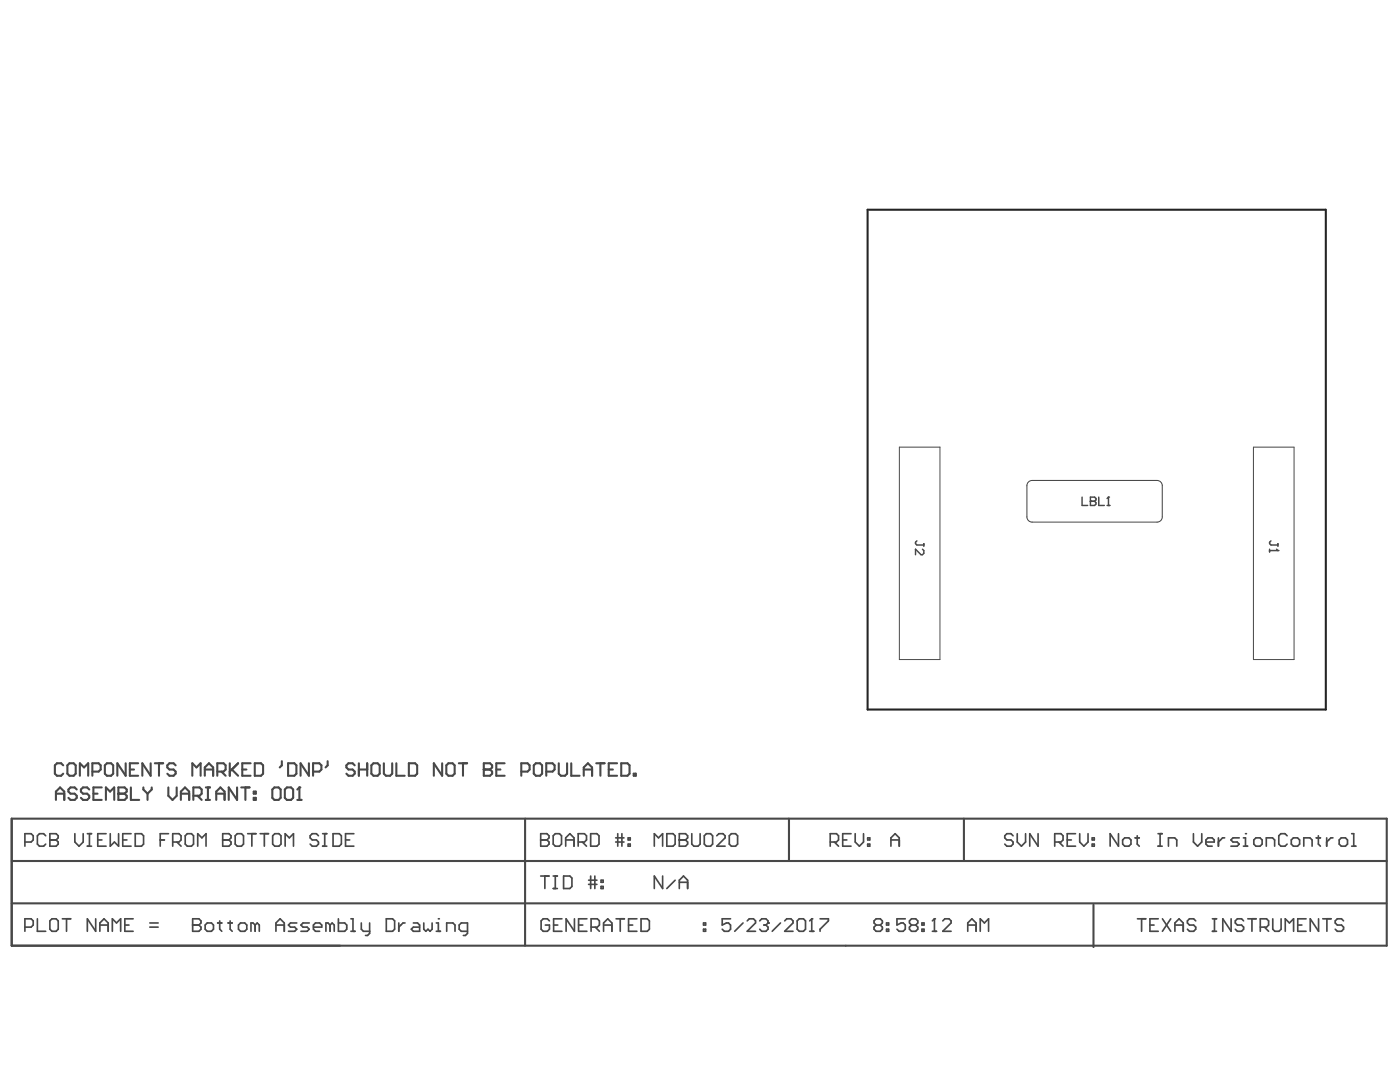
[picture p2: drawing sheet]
<svg xmlns="http://www.w3.org/2000/svg" width="279mm" height="216mm" viewBox="0 0 279 216" stroke-linecap="round" stroke-linejoin="round" font-family="sans-serif">
<path d="M173.1 41.8h91.5v99.8h-91.5z" fill="none" stroke="#242424" stroke-width=".42"/>
<path d="M2.3 163.4h274.5v25.3h-274.5zM2.3 171.8h274.5M104.8 163.4v25.3M157.5 163.4v8.4M192.4 163.4v8.4M2.3 180.3h274.4M218.2 180.5v8.5" fill="none" stroke="#484848" stroke-width=".42"/>
<path d="M204.9 96.9v6.2M206 95.9h24.9M232 96.9v6.2M206 104.2h24.9" fill="none" stroke="#484848" stroke-width=".21"/>
<path d="M179.5 89.2h8.1v42.4h-8.1zM250.2 89.2h8.1v42.4h-8.1z" fill="none" stroke="#484848" stroke-width=".2"/>
<g fill="none" stroke="#484848" stroke-width=".33">
<path d="M223.2 166.4v2.4l-1.6-2.4v2.4M224 167.6l.5-.4h.8l.4 .4v.8l-.4 .4h-.8l-.5-.4zM226.5 167.2h.9M227 166.8v1.6l.4 .4M231.1 168.8h.8M231.1 166.4h.8M231.5 166.4v2.4M233.2 168.8v-1.6h1.2l.4 .4v1.2M238.2 166.4v1.6l.8 .8 .8-.8v-1.6M240.7 168h1.6v-.4l-.4-.4h-.8l-.4 .4v.8l.4 .4h.8M243.2 167.2v1.6M244.4 167.2h-.4l-.8 .8"/>
<path d="M247.3 167.2h-1.2l-.4 .4 .4 .4h.8l.4 .4-.4 .4h-1.2M248.1 168.8h.9M248.1 167.2h.5v1.6"/>
</g>
<circle cx="248.6" cy="166.4" r=".17" fill="#484848"/>
<g fill="none" stroke="#484848" stroke-width=".33">
<path d="M177.8 168.8v-1.6l.8-.8 .9 .8v1.6M177.8 167.6h1.7M250.6 167.2h.9l.4 .4v.8l-.4 .4h-.9l-.4-.4v-.8zM252.7 168.8v-1.6h1.3l.4 .4v1.2M256.9 166.8l-.4-.4h-.9l-.4 .4v1.6l.4 .4h.9l.4-.4M257.7 167.6l.4-.4h.9l.4 .4v.8l-.4 .4h-.9l-.4-.4zM260.2 168.8v-1.6h1.2l.5 .4v1.2M262.7 167.2h.8M263.1 166.8v1.6l.4 .4M264.8 167.2v1.6M266 167.2h-.4l-.8 .8M267.3 167.6l.4-.4h.8l.4 .4v.8l-.4 .4h-.8l-.4-.4z"/>
<path d="M269.8 168.8h.8M269.8 166.4h.4v2.4"/>
</g>
<path d="M54.3 157.5l.5-.4h.8l.4 .4v1.7l-.4 .4h-.8l-.5-.4zM56.8 157.5l.5-.4h.8l.4 .4v1.7l-.4 .4h-.8l-.5-.4zM59.3 159.6h.9M59.8 157.1v2.5" fill="none" stroke="#484848" stroke-width=".42"/>
<circle cx="59.8" cy="157.1" r=".21" fill="#484848"/>
<path d="M59.8 157.1l-.5 .4" fill="none" stroke="#484848" stroke-width=".42"/>
<path d="M183 107.9l-.3 .3v.3l.3 .3h1.4M184.1 109.6l.3 .3v.5l-.3 .3h-.3l-1.1-1.1v1.1M184.4 108.5v.5M253.4 109.6v.5M253.4 109.9h1.6M253.6 107.9l-.2 .3v.3l.2 .3h1.4M254.8 109.6l.2 .3M255 109.9h.1M255 108.5v.5" fill="none" stroke="#484848" stroke-width=".29"/>
<g fill="none" stroke="#484848" stroke-width=".33">
<path d="M202.2 166.8l-.4-.4h-.9l-.4 .4v.4l.4 .4h.9l.4 .4v.4l-.4 .4h-.9l-.4-.4M203 166.4v1.6l.8 .8 .9-.8v-1.6M207.2 166.4v2.4l-1.7-2.4v2.4M210.5 168h1.2l.5-.4v-.8l-.5-.4h-1.2v2.4M211.3 168l.9 .8M213 167.6h.8M214.6 166.4h-1.6v2.4h1.6M215.5 166.4v1.6l.8 .8 .8-.8v-1.6M218 167.2h.4v.4h-.4zM218 168.4h.4v.4h-.4zM145.8 183.3h-1.7v1.3l.9-.4h.4l.4 .4v.8l-.4 .4h-.9l-.4-.4M148.3 184.2l-1.7 1.6"/>
<path d="M149.1 183.8l.4-.5h.9l.4 .5v.4l-1.7 1.6h1.7M151.6 183.8l.4-.5h.9l.4 .5v.4"/>
</g>
<circle cx="153.3" cy="184.2" r=".17" fill="#484848"/>
<path d="M152.4 184.6h.5M152.9 184.6l.4 .4v.4l-.4 .4h-.9l-.4-.4M153.3 184.2l-.4 .4M155.8 184.2l-1.7 1.6M156.6 183.8l.4-.5h.8l.5 .5v.4l-1.7 1.6h1.7M159.1 183.8l.4-.5h.8l.5 .5v1.6l-.5 .4h-.8l-.4-.4zM161.6 185.8h.8M162 183.3v2.5" fill="none" stroke="#484848" stroke-width=".33"/>
<circle cx="162" cy="183.3" r=".17" fill="#484848"/>
<path d="M130.6 168.8v-2.4l.8 .8 .8-.8v2.4M133.1 166.4h1.2l.4 .4v1.6l-.4 .4h-1.2zM135.6 166.4v2.4h1.2l.4-.4v-.4l-.4-.4h-1.2M162 183.3l-.4 .5M163.7 183.3h1.6v.5l-1.6 1.6v.4" fill="none" stroke="#484848" stroke-width=".33"/>
<circle cx="135.6" cy="167.6" r=".17" fill="#484848"/>
<g fill="none" stroke="#484848" stroke-width=".33">
<path d="M107.9 174.8h1.7M108.7 174.8v2.5M110.4 174.8h.8M110.4 177.3h.8M110.8 174.8v2.5M112.5 174.8h1.2l.4 .4v1.7l-.4 .4h-1.2zM117.5 175.6h1.6M117.5 176.5h1.6M117.9 174.8v2.5M118.7 174.8v2.5M120 175.6h.4v.4h-.4zM120 176.9h.4v.4h-.4z"/>
<path d="M132.2 174.8v2.5l-1.6-2.5v2.5M134.7 175.6l-1.6 1.7M135.6 166.4h1.2l.4 .4v.4l-.4 .4h-1.2M135.6 177.3v-1.7l.8-.8 .8 .8v1.7M135.6 176h1.6M138.1 166.4v2l.4 .4h.8l.4-.4v-2M140.6 166.8l.4-.4h.8l.4 .4v1.6l-.4 .4h-.8l-.4-.4zM143 166.8l.5-.4h.8l.4 .4v.4l-1.7 1.6h1.7M145.5 166.8l.5-.4h.8l.4 .4v1.6l-.4 .4h-.8l-.5-.4zM165.7 168h1.2l.4-.4v-.8l-.4-.4h-1.2v2.4M166.5 168l.8 .8M168.2 167.6h.8"/>
<path d="M169.8 166.4h-1.6v2.4h1.6M170.7 166.4v1.6l.8 .8 .8-.8v-1.6M173.2 167.2h.4v.4h-.4zM173.2 168.4h.4v.4h-.4zM109.7 183.8l-.5-.5h-.8l-.4 .5v1.6l.4 .4h.8l.5-.4v-.8h-.9M110.5 184.6h.8M112.1 183.3h-1.6v2.5h1.6M114.6 183.3v2.5l-1.6-2.5v2.5M115.5 184.6h.8M117.1 183.3h-1.6v2.5h1.6M118 185h1.2l.4-.4v-.8l-.4-.5h-1.2v2.5M118.8 185l.8 .8"/>
<path d="M120.5 184.6h1.6M120.5 185.8v-1.6l.8-.9 .8 .9v1.6M123 183.3h1.6M123.8 183.3v2.5M125.4 184.6h.9M127.1 183.3h-1.7v2.5h1.7M127.9 183.3h1.3l.4 .5v1.6l-.4 .4h-1.3zM140.4 185.4h.4v.4h-.4zM140.4 184.2h.4v.4h-.4zM174.9 184.6l-.5-.4v-.4l.5-.5h.8l.4 .5v.4l-.4 .4M174.9 184.6l-.5 .4v.4l.5 .4h.8l.4-.4v-.4l-.4-.4M174.9 184.6h.8"/>
<path d="M176.9 185.4h.4v.4h-.4zM176.9 184.2h.4v.4h-.4zM180.7 183.3h-1.7v1.3l.8-.4h.5l.4 .4v.8l-.4 .4h-.9l-.4-.4M181.9 184.6l-.4-.4v-.4l.4-.5h.8l.5 .5v.4l-.5 .4M181.9 184.6l-.4 .4v.4l.4 .4h.8l.5-.4v-.4l-.5-.4M181.9 184.6h.8M184 185.4h.4v.4h-.4zM184 184.2h.4v.4h-.4zM186.1 185.8h.8M186.5 183.3v2.5"/>
</g>
<circle cx="186.5" cy="183.3" r=".17" fill="#484848"/>
<path d="M107.9 166.4v2.4h1.3l.4-.4v-.4l-.4-.4h-1.3M186.5 183.3l-.4 .5M188.1 183.8l.5-.5h.8l.4 .5v.4l-1.7 1.6h1.7M193.1 185.8v-1.6l.9-.9 .8 .9v1.6M193.1 184.6h1.7M195.6 185.8v-2.5l.9 .9 .8-.9v2.5" fill="none" stroke="#484848" stroke-width=".33"/>
<circle cx="107.9" cy="167.6" r=".17" fill="#484848"/>
<g fill="none" stroke="#484848" stroke-width=".33">
<path d="M107.9 166.4h1.3l.4 .4v.4l-.4 .4h-1.3M110.4 166.8l.4-.4h.8l.5 .4v1.6l-.5 .4h-.8l-.4-.4zM112.9 167.6h1.7M112.9 168.8v-1.6l.8-.8 .9 .8v1.6M115.4 168h1.2l.5-.4v-.8l-.5-.4h-1.2v2.4M116.2 168l.9 .8M117.9 166.4h1.2l.4 .4v1.6l-.4 .4h-1.2zM122.9 168h1.6M122.9 167.2h1.6M123.3 166.4v2.4M124.1 166.4v2.4M125.4 167.2h.4v.4h-.4z"/>
<path d="M125.4 168.4h.4v.4h-.4zM5 185h1.2l.4-.4v-.8l-.4-.5h-1.2v2.5M7.5 183.3v2.5h1.6M10 183.8l.4-.5h.8l.4 .5v1.6l-.4 .4h-.8l-.4-.4zM12.4 183.3h1.7M13.3 183.3v2.5M19.1 183.3v2.5l-1.7-2.5v2.5M19.9 185.8v-1.6l.9-.9 .8 .9v1.6M19.9 184.6h1.7M22.4 185.8v-2.5l.9 .9 .8-.9v2.5M24.9 184.6h.8M26.6 183.3h-1.7v2.5h1.7"/>
<path d="M29.9 185h1.7M29.9 184.2h1.7M38.4 183.3v2.5h1.3l.4-.4v-.4l-.4-.4h-1.3M227 183.3h1.7M227.8 183.3v2.5M229.5 184.6h.8M231.2 183.3h-1.7v2.5h1.7M232 183.3l1.6 2.5M233.6 183.3l-1.6 2.5M234.5 184.6h1.6M234.5 185.8v-1.6l.8-.9 .8 .9v1.6M238.6 183.8l-.4-.5h-.8l-.4 .5v.4l.4 .4h.8l.4 .4v.4l-.4 .4h-.8l-.4-.4"/>
<path d="M242 183.3h.8M242 185.8h.8M242.4 183.3v2.5M245.7 183.3v2.5l-1.7-2.5v2.5M248.2 183.8l-.4-.5h-.9l-.4 .5v.4l.4 .4h.9l.4 .4v.4l-.4 .4h-.9l-.4-.4M249 183.3h1.7M249.9 183.3v2.5M251.5 185h1.3l.4-.4v-.8l-.4-.5h-1.3v2.5M252.3 185l.9 .8M254 183.3v2.1l.4 .4h.9l.4-.4v-2.1M256.5 185.8v-2.5l.8 .9 .9-.9v2.5M259 184.6h.8"/>
<path d="M260.7 183.3h-1.7v2.5h1.7M263.1 183.3v2.5l-1.6-2.5v2.5M264 183.3h1.6M264.8 183.3v2.5M268.1 183.8l-.4-.5h-.8l-.4 .5v.4l.4 .4h.8l.4 .4v.4l-.4 .4h-.8l-.4-.4"/>
</g>
<path d="M216 99.2v1.7h1.1M217.6 99.2h.8l.3 .3v.2l-.3 .3 .3 .3v.3l-.3 .3h-.8zM219.3 99.2v1.7h1.1M221.2 99.2h.1M221.2 99.2v1.7M221.2 99.2l-.3 .3M217.6 100h.1M217.6 100h.8M220.9 100.9h.6" fill="none" stroke="#484848" stroke-width=".29"/>
<circle cx="38.4" cy="184.6" r=".17" fill="#484848"/>
<g fill="none" stroke="#484848" stroke-width=".33">
<path d="M38.4 183.3h1.3l.4 .5v.4l-.4 .4h-1.3M40.9 184.6l.5-.4h.8l.4 .4v.8l-.4 .4h-.8l-.5-.4zM43.4 184.2h.9M43.9 183.8v1.6l.4 .4M45.5 184.2h.8M45.9 183.8v1.6l.4 .4M47.6 184.6l.4-.4h.8l.5 .4v.8l-.5 .4h-.8l-.4-.4zM50.9 184.6l-.4-.4h-.4v1.6M50.9 184.6v1.2M50.9 184.6l.4-.4 .4 .4v1.2M55.1 184.6h1.6M55.1 185.8v-1.6l.8-.9 .8 .9v1.6"/>
<path d="M59.2 184.2h-1.2l-.4 .4 .4 .4h.8l.4 .4-.4 .4h-1.2M61.7 184.2h-1.2l-.4 .4 .4 .4h.8l.4 .4-.4 .4h-1.2M62.6 185h1.6v-.4l-.4-.4h-.8l-.4 .4v.8l.4 .4h.8M65.9 184.6l-.4-.4h-.5v1.6M65.9 184.6v1.2M65.9 184.6l.4-.4 .4 .4v1.2M67.5 183.3v2.5h1.3l.4-.4v-.8l-.4-.4h-1.3M70 183.3h.4v2.5M70 185.8h.9M72.1 184.2v1.2l.4 .4h1.3M73.8 184.2v2l-.4 .5h-.5M77.1 183.3h1.2l.5 .5v1.6l-.5 .4h-1.2z"/>
<path d="M79.6 184.2v1.6M80.8 184.2h-.4l-.8 .8M82.5 184.2h.8l.4 .4v1.2h-1.2l-.4-.4 .4-.4h1.2M84.6 184.2v1.2l.4 .4 .4-.4 .4 .4 .4-.4v-1.2M87.1 185.8h.8M87.1 184.2h.4v1.6"/>
</g>
<circle cx="87.5" cy="183.3" r=".17" fill="#484848"/>
<path d="M5 168h1.2l.4-.4v-.8l-.4-.4h-1.2v2.4M9.1 166.8l-.4-.4h-.8l-.4 .4v1.6l.4 .4h.8l.4-.4M10 166.4v2.4h1.2l.4-.4v-.4l-.4-.4h-1.2M89.1 185.8v-1.6h1.3l.4 .4v1.2M93.3 185.8h-1.2l-.5-.4v-.8l.5-.4h1.2v2l-.4 .5h-.4" fill="none" stroke="#484848" stroke-width=".33"/>
<circle cx="10" cy="167.6" r=".17" fill="#484848"/>
<g fill="none" stroke="#484848" stroke-width=".33">
<path d="M10 166.4h1.2l.4 .4v.4l-.4 .4h-1.2M14.9 166.4v1.6l.9 .8 .8-.8v-1.6M17.4 166.4h.9M17.4 168.8h.9M17.8 166.4v2.4M19.5 167.6h.8M21.2 166.4h-1.7v2.4h1.7M22 166.4v2.4l.8-.8 .9 .8v-2.4M24.5 167.6h.8M26.2 166.4h-1.7v2.4h1.7M27 166.4h1.2l.5 .4v1.6l-.5 .4h-1.2zM32 167.6h.8"/>
<path d="M33.6 166.4h-1.6v2.4M34.5 168h1.2l.4-.4v-.8l-.4-.4h-1.2v2.4M35.3 168l.8 .8M37 166.8l.4-.4h.8l.4 .4v1.6l-.4 .4h-.8l-.4-.4zM39.5 168.8v-2.4l.8 .8 .8-.8v2.4M44.4 166.4v2.4h1.3l.4-.4v-.4l-.4-.4h-1.3"/>
</g>
<circle cx="44.4" cy="167.6" r=".17" fill="#484848"/>
<g fill="none" stroke="#484848" stroke-width=".33">
<path d="M44.4 166.4h1.3l.4 .4v.4l-.4 .4h-1.3M46.9 166.8l.5-.4h.8l.4 .4v1.6l-.4 .4h-.8l-.5-.4zM49.4 166.4h1.7M50.3 166.4v2.4M51.9 166.4h1.7M52.8 166.4v2.4M54.4 166.8l.4-.4h.9l.4 .4v1.6l-.4 .4h-.9l-.4-.4zM56.9 168.8v-2.4l.8 .8 .9-.8v2.4M63.6 166.8l-.5-.4h-.8l-.4 .4v.4l.4 .4h.8l.5 .4v.4l-.5 .4h-.8l-.4-.4M64.4 166.4h.8M64.4 168.8h.8M64.8 166.4v2.4"/>
<path d="M66.5 166.4h1.2l.4 .4v1.6l-.4 .4h-1.2zM69 167.6h.8M70.6 166.4h-1.6v2.4h1.6"/>
</g>
<path d="M11.2 159.6v-1.6l.8-.9 .8 .9v1.6M11.2 158.4h1.6M15.3 157.5l-.4-.4h-.8l-.4 .4v.5l.4 .4h.8l.4 .4v.4l-.4 .4h-.8l-.4-.4M17.8 157.5l-.4-.4h-.8l-.5 .4v.5l.5 .4h.8l.4 .4v.4l-.4 .4h-.8l-.5-.4M18.6 158.4h.9M20.3 157.1h-1.7v2.5h1.7M21.1 159.6v-2.5l.9 .9 .8-.9v2.5M23.6 157.1v2.5h1.3l.4-.4v-.4l-.4-.4h-1.3" fill="none" stroke="#484848" stroke-width=".42"/>
<circle cx="23.6" cy="158.4" r=".21" fill="#484848"/>
<g fill="none" stroke="#484848" stroke-width=".42">
<path d="M12.6 152.7l-.4-.4h-.8l-.4 .4v1.7l.4 .4h.8l.4-.4M13.4 152.7l.5-.4h.8l.4 .4v1.7l-.4 .4h-.8l-.5-.4zM15.9 154.8v-2.5l.9 .8 .8-.8v2.5M18.4 154h1.3l.4-.5v-.8l-.4-.4h-1.3v2.5M20.9 152.7l.4-.4h.9l.4 .4v1.7l-.4 .4h-.9l-.4-.4zM23.6 157.1h1.3l.4 .4v.5l-.4 .4h-1.3M25.1 152.3v2.5l-1.7-2.5v2.5M25.9 153.5h.8M26.1 157.1v2.5h1.7M27.6 152.3h-1.7v2.5h1.7M28.6 157.1v.4l.8 .9M29.4 158.4v1.2"/>
<path d="M30.1 152.3v2.5l-1.7-2.5v2.5M30.3 157.1v.4l-.9 .9M30.9 152.3h1.7M31.7 152.3v2.5M33.6 157.1v1.7l.8 .8 .9-.8v-1.7M35.1 152.7l-.5-.4h-.8l-.4 .4v.4l.4 .4h.8l.5 .5v.4l-.5 .4h-.8l-.4-.4M36.1 158.4h1.7M36.1 159.6v-1.6l.8-.9 .9 .9v1.6M38.4 154.8v-2.5l.8 .8 .8-.8v2.5M38.6 158.8h1.2l.4-.4v-.9l-.4-.4h-1.2v2.5M39.4 158.8l.8 .8M40.9 153.5h1.6"/>
<path d="M40.9 154.8v-1.7l.8-.8 .8 .8v1.7M41.1 157.1h.8M41.1 159.6h.8M41.5 157.1v2.5M43.2 158.4h1.6M43.2 159.6v-1.6l.8-.9 .8 .9v1.6M43.4 154h1.2l.4-.5v-.8l-.4-.4h-1.2v2.5M44.2 154l.8 .8M45.9 152.3v2.5M46.3 153.5l1.2 1.3M47.3 157.1v2.5l-1.6-2.5v2.5M47.5 152.3l-1.6 1.7"/>
<path d="M48.1 157.1h1.7M48.4 153.5h.8M49 157.1v2.5M50 152.3h-1.6v2.5h1.6M50.6 158h.5v.4h-.5zM50.6 159.2h.5v.4h-.5zM50.8 152.3h1.3l.4 .4v1.7l-.4 .4h-1.3zM56.2 151.9v.8l-.4 .4M57.5 152.3h1.2l.5 .4v1.7l-.5 .4h-1.2zM61.6 152.3v2.5l-1.6-2.5v2.5M62.5 154h1.2l.4-.5v-.8l-.4-.4h-1.2v2.5M65.4 151.9v.8l-.4 .4"/>
<path d="M70.8 152.7l-.4-.4h-.9l-.4 .4v.4l.4 .4h.9l.4 .5v.4l-.4 .4h-.9l-.4-.4M71.6 153.5h1.7M71.6 152.3v2.5M73.3 152.3v2.5M74.1 152.7l.4-.4h.9l.4 .4v1.7l-.4 .4h-.9l-.4-.4zM76.6 152.3v2.1l.4 .4h.9l.4-.4v-2.1M79.1 152.3v2.5h1.7M81.6 152.3h1.2l.5 .4v1.7l-.5 .4h-1.2zM88.2 152.3v2.5l-1.6-2.5v2.5M89.1 152.7l.4-.4h.8l.4 .4v1.7l-.4 .4h-.8l-.4-.4zM91.6 152.3h1.6M92.4 152.3v2.5"/>
<path d="M96.6 152.3v2.5h1.2l.4-.4v-.4l-.4-.5h-1.2"/>
</g>
<circle cx="96.6" cy="153.5" r=".21" fill="#484848"/>
<g fill="none" stroke="#484848" stroke-width=".42">
<path d="M96.6 152.3h1.2l.4 .4v.4l-.4 .4h-1.2M99 153.5h.9M100.7 152.3h-1.7v2.5h1.7M104 154h1.3l.4-.5v-.8l-.4-.4h-1.3v2.5M106.9 152.3h.9l.4 .4v1.7l-.4 .4h-.9l-.4-.4v-1.7zM109 154h1.3l.4-.5v-.8l-.4-.4h-1.3v2.5M111.5 152.3v2.1l.4 .4h.9l.4-.4v-2.1M114 152.3v2.5h1.7M116.5 153.5h1.7M116.5 154.8v-1.7l.8-.8 .9 .8v1.7M119 152.3h1.7M119.8 152.3v2.5"/>
<path d="M121.5 153.5h.8M123.1 152.3h-1.6v2.5h1.6M124 152.3h1.2l.4 .4v1.7l-.4 .4h-1.2zM126.5 154.4h.4v.4h-.4z"/>
</g>
<path d="M206 95.9a1.04 1.04 0 0 0-1.1 1M230.9 95.9a1.04 1.04 0 0 1 1.1 1M204.9 103.1a1.04 1.04 0 0 0 1.1 1.1M232 103.1a1.04 1.04 0 0 1-1.1 1.1" fill="none" stroke="#484848" stroke-width=".21"/>
</svg>
